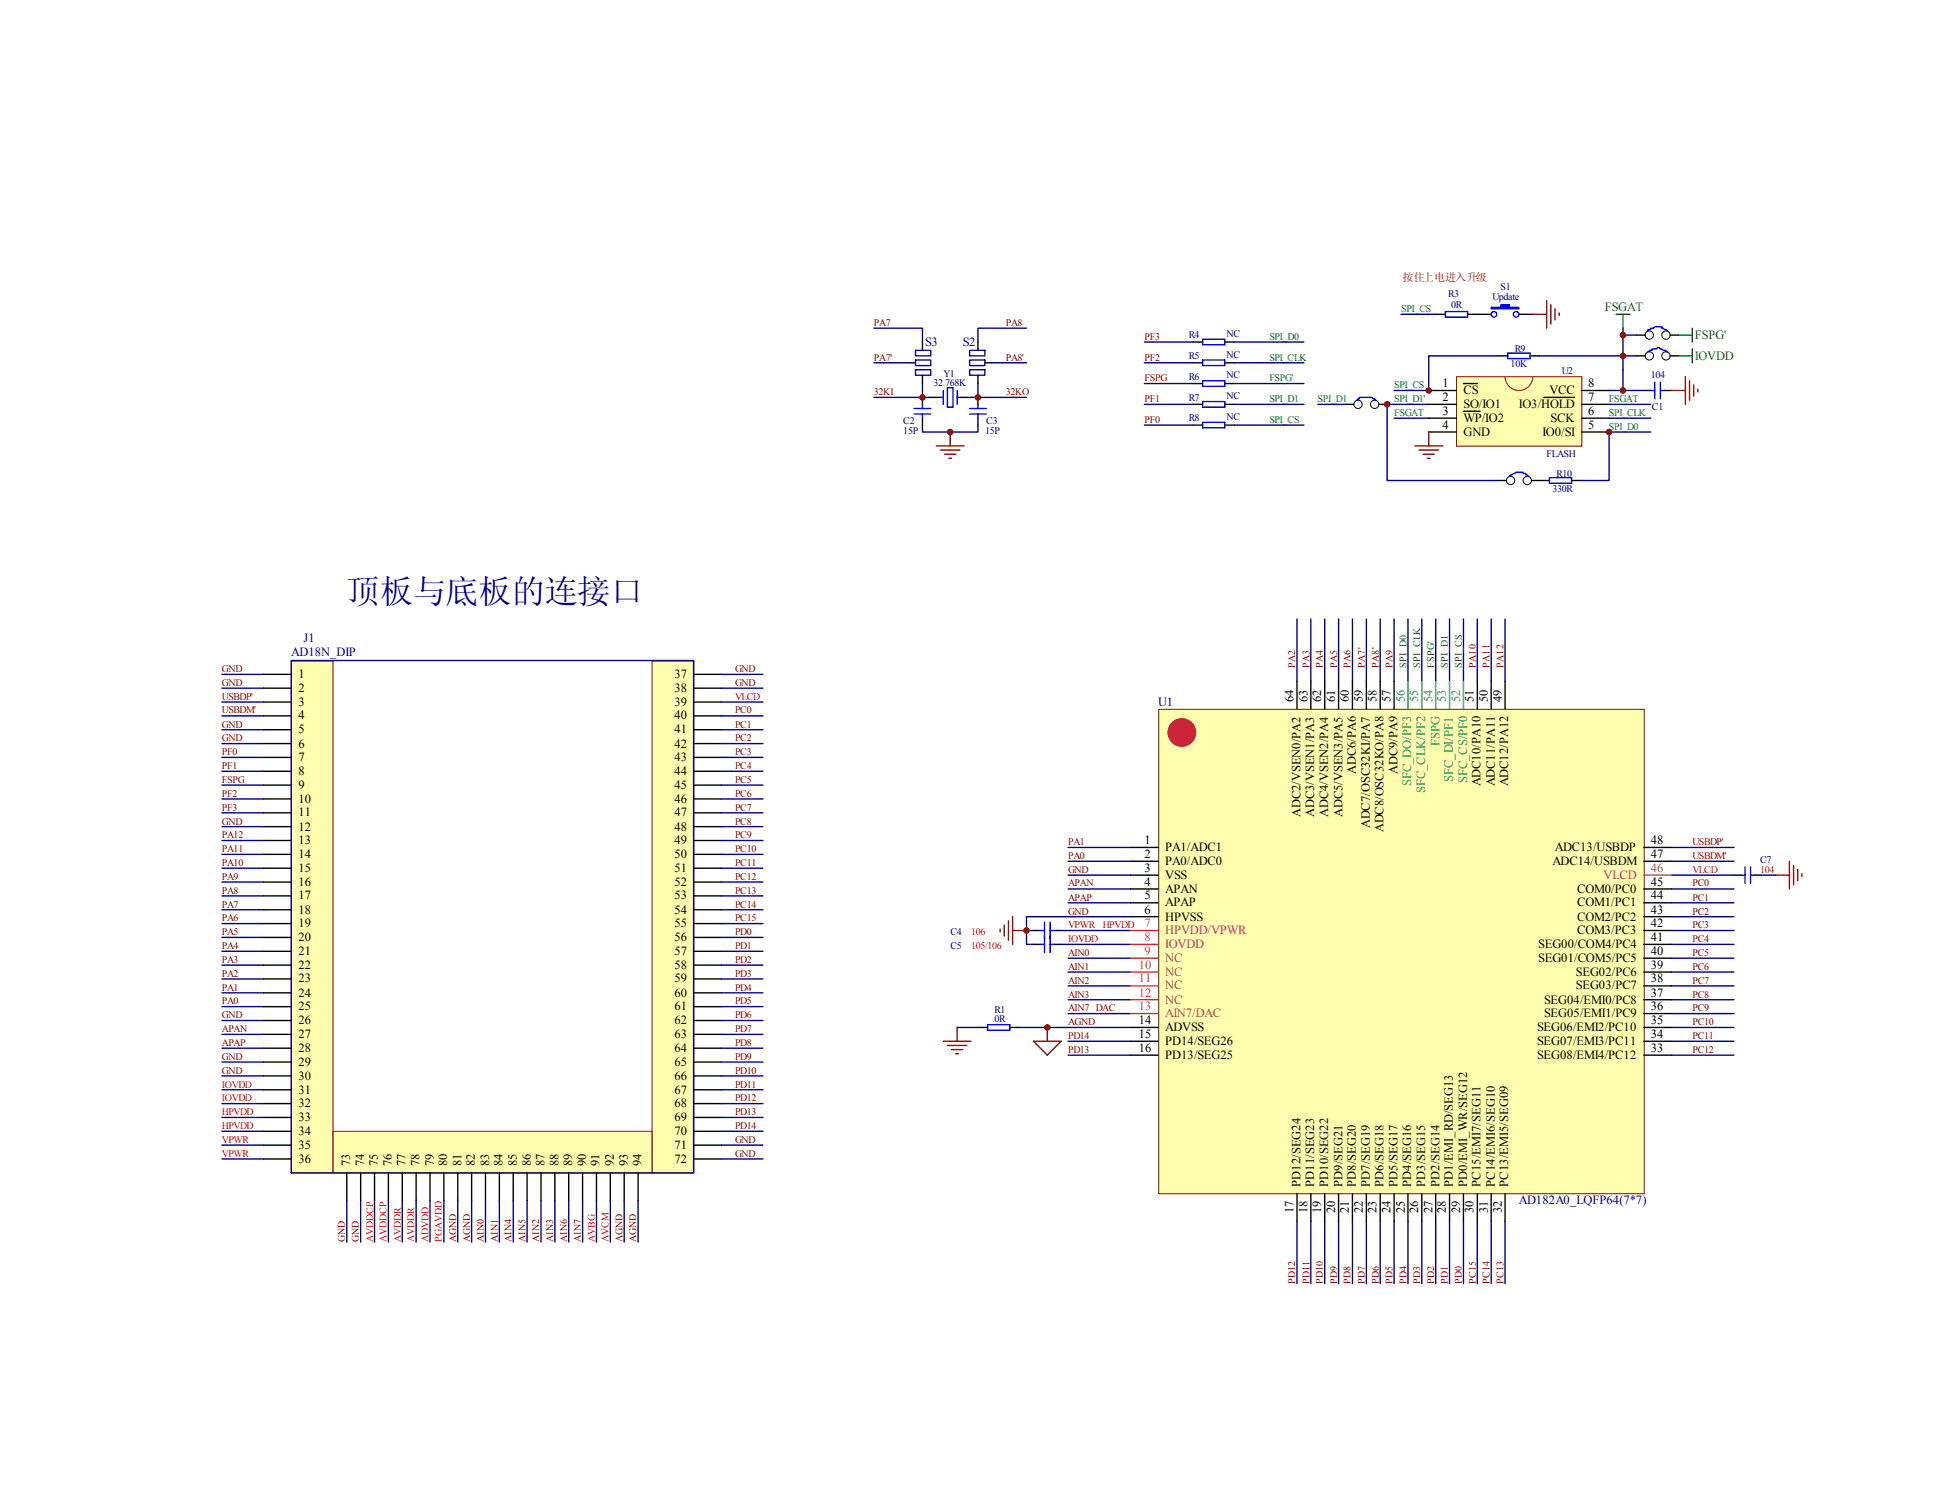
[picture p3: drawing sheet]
<svg xmlns="http://www.w3.org/2000/svg" width="279mm" height="216mm" viewBox="0 0 279 216" stroke-linecap="round" stroke-linejoin="round" font-family="sans-serif">
<defs><g id="words">
<text font-size="4.8" fill="#000080" x="49.9" y="86.8">顶板与底板的连接口</text>
<g font-size="1.8" fill="#008000">
<text x="230.9" y="44.8">FSGAT</text>
<text x="243.8" y="48.8">FSPG'</text>
<text x="243.8" y="51.7">IOVDD</text>
</g>
<g font-size="1.8" fill="#000080">
<text x="133.1" y="49.7">S3</text>
<text x="138.5" y="49.7">S2</text>
<text x="41.9" y="94.3">AD18N_DIP</text>
<text x="43.7" y="92.4">J1</text>
<text x="166.6" y="101.5">U1</text>
<text x="218.5" y="173.2">AD182A0_LQFP64(7*7)</text>
</g>
<g font-size="1.8">
<text x="207.5" y="55.7">1</text>
<text x="207.5" y="57.7">2</text>
<text x="207.5" y="59.7">3</text>
<text x="210.6" y="56.7">CS</text>
<text x="210.6" y="58.7">SO/IO1</text>
<text x="218.5" y="58.7">IO3/HOLD</text>
<text x="222.9" y="56.7">VCC</text>
<text x="228.5" y="59.7">6</text>
<text x="228.5" y="57.7">7</text>
<text x="228.5" y="55.7">8</text>
<text x="207.5" y="61.6">4</text>
<text x="210.6" y="60.7">WP/IO2</text>
<text x="210.6" y="62.7">GND</text>
<text x="221.9" y="62.7">IO0/SI</text>
<text x="223.1" y="60.7">SCK</text>
<text x="228.5" y="61.6">5</text>
<text x="42.9" y="97.5">1</text>
<text x="42.9" y="99.5">2</text>
<text x="42.9" y="101.5">3</text>
<text x="97" y="97.5">37</text>
<text x="97" y="99.5">38</text>
<text x="97" y="101.5">39</text>
<text x="186.1" y="101" transform="rotate(-90 186.1 101)">64</text>
<text x="188.1" y="101" transform="rotate(-90 188.1 101)">63</text>
<text x="190.1" y="101" transform="rotate(-90 190.1 101)">62</text>
<text x="192.1" y="101" transform="rotate(-90 192.1 101)">61</text>
<text x="194.1" y="101" transform="rotate(-90 194.1 101)">60</text>
<text x="196.1" y="101" transform="rotate(-90 196.1 101)">59</text>
<text x="198" y="101" transform="rotate(-90 198 101)">58</text>
<text x="200.1" y="101" transform="rotate(-90 200.1 101)">57</text>
<text x="212" y="101" transform="rotate(-90 212 101)">51</text>
<text x="214" y="101" transform="rotate(-90 214 101)">50</text>
<text x="216.1" y="101" transform="rotate(-90 216.1 101)">49</text>
<text x="42.9" y="103.5">4</text>
<text x="42.9" y="105.5">5</text>
<text x="42.9" y="107.5">6</text>
<text x="97" y="103.5">40</text>
<text x="97" y="105.5">41</text>
<text x="97" y="107.5">42</text>
<text x="42.9" y="109.5">7</text>
<text x="42.9" y="111.5">8</text>
<text x="42.9" y="113.5">9</text>
<text x="97" y="109.5">43</text>
<text x="97" y="111.5">44</text>
<text x="97" y="113.5">45</text>
<text x="195.1" y="111.3" transform="rotate(-90 195.1 111.3)">ADC6/PA6</text>
<text x="201.1" y="111.3" transform="rotate(-90 201.1 111.3)">ADC9/PA9</text>
<text x="213" y="113.1" transform="rotate(-90 213 113.1)">ADC10/PA10</text>
<text x="215.1" y="113.1" transform="rotate(-90 215.1 113.1)">ADC11/PA11</text>
<text x="217" y="113.1" transform="rotate(-90 217 113.1)">ADC12/PA12</text>
<text x="42.9" y="115.5">10</text>
<text x="42.9" y="117.4">11</text>
<text x="42.9" y="119.5">12</text>
<text x="97" y="115.5">46</text>
<text x="97" y="117.4">47</text>
<text x="97" y="119.5">48</text>
<text x="187.1" y="117.5" transform="rotate(-90 187.1 117.5)">ADC2/VSEN0/PA2</text>
<text x="189.1" y="117.5" transform="rotate(-90 189.1 117.5)">ADC3/VSEN1/PA3</text>
<text x="191.1" y="117.5" transform="rotate(-90 191.1 117.5)">ADC4/VSEN2/PA4</text>
<text x="193.1" y="117.5" transform="rotate(-90 193.1 117.5)">ADC5/VSEN3/PA5</text>
<text x="197.1" y="119.1" transform="rotate(-90 197.1 119.1)">ADC7/OSC32KI/PA7</text>
<text x="199.1" y="119.7" transform="rotate(-90 199.1 119.7)">ADC8/OSC32KO/PA8</text>
<text x="42.9" y="121.4">13</text>
<text x="42.9" y="123.4">14</text>
<text x="42.9" y="125.4">15</text>
<text x="97" y="121.4">49</text>
<text x="97" y="123.4">50</text>
<text x="97" y="125.4">51</text>
<text x="164.7" y="121.4">1</text>
<text x="164.7" y="123.4">2</text>
<text x="164.7" y="125.4">3</text>
<text x="167.6" y="122.4">PA1/ADC1</text>
<text x="167.6" y="124.4">PA0/ADC0</text>
<text x="223.4" y="124.4">ADC14/USBDM</text>
<text x="223.7" y="122.4">ADC13/USBDP</text>
<text x="237.5" y="123.4">47</text>
<text x="237.5" y="121.4">48</text>
<text x="42.9" y="127.4">16</text>
<text x="42.9" y="129.4">17</text>
<text x="42.9" y="131.4">18</text>
<text x="97" y="127.4">52</text>
<text x="97" y="129.4">53</text>
<text x="97" y="131.4">54</text>
<text x="164.7" y="127.4">4</text>
<text x="164.7" y="129.4">5</text>
<text x="164.7" y="131.4">6</text>
<text x="167.6" y="128.4">APAN</text>
<text x="167.6" y="130.4">APAP</text>
<text x="167.6" y="126.4">VSS</text>
<text x="226.9" y="130.4">COM1/PC1</text>
<text x="226.9" y="128.4">COM0/PC0</text>
<text x="237.5" y="131.4">43</text>
<text x="237.5" y="129.4">44</text>
<text x="237.5" y="127.4">45</text>
<text x="42.9" y="133.3">19</text>
<text x="42.9" y="135.4">20</text>
<text x="42.9" y="137.3">21</text>
<text x="97" y="133.3">55</text>
<text x="97" y="135.4">56</text>
<text x="97" y="137.3">57</text>
<text x="167.6" y="132.4">HPVSS</text>
<text x="221.3" y="136.4">SEG00/COM4/PC4</text>
<text x="226.9" y="134.4">COM3/PC3</text>
<text x="226.9" y="132.4">COM2/PC2</text>
<text x="237.5" y="137.3">40</text>
<text x="237.5" y="135.4">41</text>
<text x="237.5" y="133.3">42</text>
<text x="42.9" y="139.4">22</text>
<text x="42.9" y="141.3">23</text>
<text x="42.9" y="143.3">24</text>
<text x="97" y="139.4">58</text>
<text x="97" y="141.3">59</text>
<text x="97" y="143.3">60</text>
<text x="221.3" y="138.3">SEG01/COM5/PC5</text>
<text x="226.7" y="142.3">SEG03/PC7</text>
<text x="226.7" y="140.4">SEG02/PC6</text>
<text x="237.5" y="143.3">37</text>
<text x="237.5" y="141.3">38</text>
<text x="237.5" y="139.4">39</text>
<text x="42.9" y="145.3">25</text>
<text x="42.9" y="147.3">26</text>
<text x="42.9" y="149.4">27</text>
<text x="97" y="145.3">61</text>
<text x="97" y="147.3">62</text>
<text x="97" y="149.4">63</text>
<text x="163.8" y="149.4">15</text>
<text x="163.8" y="147.3">14</text>
<text x="167.6" y="148.3">ADVSS</text>
<text x="221.1" y="148.3">SEG06/EMI2/PC10</text>
<text x="222.2" y="146.3">SEG05/EMI1/PC9</text>
<text x="222.2" y="144.4">SEG04/EMI0/PC8</text>
<text x="237.5" y="149.4">34</text>
<text x="237.5" y="147.3">35</text>
<text x="237.5" y="145.3">36</text>
<text x="42.9" y="151.3">28</text>
<text x="42.9" y="153.3">29</text>
<text x="42.9" y="155.3">30</text>
<text x="97" y="151.3">64</text>
<text x="97" y="153.3">65</text>
<text x="97" y="155.3">66</text>
<text x="163.8" y="151.3">16</text>
<text x="167.6" y="152.3">PD13/SEG25</text>
<text x="167.6" y="150.3">PD14/SEG26</text>
<text x="221.1" y="152.3">SEG08/EMI4/PC12</text>
<text x="221.1" y="150.3">SEG07/EMI3/PC11</text>
<text x="237.5" y="151.3">33</text>
<text x="42.9" y="157.3">31</text>
<text x="42.9" y="159.3">32</text>
<text x="42.9" y="161.3">33</text>
<text x="97" y="157.3">67</text>
<text x="97" y="159.3">68</text>
<text x="97" y="161.3">69</text>
<text x="42.9" y="163.2">34</text>
<text x="42.9" y="165.3">35</text>
<text x="42.9" y="167.2">36</text>
<text x="50.4" y="167.7" transform="rotate(-90 50.4 167.7)">73</text>
<text x="52.4" y="167.7" transform="rotate(-90 52.4 167.7)">74</text>
<text x="54.4" y="167.7" transform="rotate(-90 54.4 167.7)">75</text>
<text x="56.4" y="167.7" transform="rotate(-90 56.4 167.7)">76</text>
<text x="58.3" y="167.7" transform="rotate(-90 58.3 167.7)">77</text>
<text x="60.4" y="167.7" transform="rotate(-90 60.4 167.7)">78</text>
<text x="62.4" y="167.7" transform="rotate(-90 62.4 167.7)">79</text>
<text x="64.3" y="167.7" transform="rotate(-90 64.3 167.7)">80</text>
<text x="66.4" y="167.7" transform="rotate(-90 66.4 167.7)">81</text>
<text x="68.3" y="167.7" transform="rotate(-90 68.3 167.7)">82</text>
<text x="70.4" y="167.7" transform="rotate(-90 70.4 167.7)">83</text>
<text x="72.3" y="167.7" transform="rotate(-90 72.3 167.7)">84</text>
<text x="74.3" y="167.7" transform="rotate(-90 74.3 167.7)">85</text>
<text x="76.4" y="167.7" transform="rotate(-90 76.4 167.7)">86</text>
<text x="78.3" y="167.7" transform="rotate(-90 78.3 167.7)">87</text>
<text x="80.3" y="167.7" transform="rotate(-90 80.3 167.7)">88</text>
<text x="82.3" y="167.7" transform="rotate(-90 82.3 167.7)">89</text>
<text x="84.3" y="167.7" transform="rotate(-90 84.3 167.7)">90</text>
<text x="86.3" y="167.7" transform="rotate(-90 86.3 167.7)">91</text>
<text x="88.3" y="167.7" transform="rotate(-90 88.3 167.7)">92</text>
<text x="90.3" y="167.7" transform="rotate(-90 90.3 167.7)">93</text>
<text x="92.3" y="167.7" transform="rotate(-90 92.3 167.7)">94</text>
<text x="97" y="163.2">70</text>
<text x="97" y="165.3">71</text>
<text x="97" y="167.2">72</text>
<text x="187.1" y="170.7" transform="rotate(-90 187.1 170.7)">PD12/SEG24</text>
<text x="189.1" y="170.7" transform="rotate(-90 189.1 170.7)">PD11/SEG23</text>
<text x="191.1" y="170.7" transform="rotate(-90 191.1 170.7)">PD10/SEG22</text>
<text x="193.1" y="170.7" transform="rotate(-90 193.1 170.7)">PD9/SEG21</text>
<text x="195.1" y="170.7" transform="rotate(-90 195.1 170.7)">PD8/SEG20</text>
<text x="197.1" y="170.7" transform="rotate(-90 197.1 170.7)">PD7/SEG19</text>
<text x="199.1" y="170.7" transform="rotate(-90 199.1 170.7)">PD6/SEG18</text>
<text x="201.1" y="170.7" transform="rotate(-90 201.1 170.7)">PD5/SEG17</text>
<text x="203" y="170.7" transform="rotate(-90 203 170.7)">PD4/SEG16</text>
<text x="205.1" y="170.7" transform="rotate(-90 205.1 170.7)">PD3/SEG15</text>
<text x="207.1" y="170.7" transform="rotate(-90 207.1 170.7)">PD2/SEG14</text>
<text x="209" y="170.7" transform="rotate(-90 209 170.7)">PD1/EMI_RD/SEG13</text>
<text x="211.1" y="170.7" transform="rotate(-90 211.1 170.7)">PD0/EMI_WR/SEG12</text>
<text x="213" y="170.7" transform="rotate(-90 213 170.7)">PC15/EMI7/SEG11</text>
<text x="215.1" y="170.7" transform="rotate(-90 215.1 170.7)">PC14/EMI6/SEG10</text>
<text x="217" y="170.7" transform="rotate(-90 217 170.7)">PC13/EMI5/SEG09</text>
<text x="186.1" y="174.5" transform="rotate(-90 186.1 174.5)">17</text>
<text x="188.1" y="174.5" transform="rotate(-90 188.1 174.5)">18</text>
<text x="190.1" y="174.5" transform="rotate(-90 190.1 174.5)">19</text>
<text x="192.1" y="174.5" transform="rotate(-90 192.1 174.5)">20</text>
<text x="194.1" y="174.5" transform="rotate(-90 194.1 174.5)">21</text>
<text x="196.1" y="174.5" transform="rotate(-90 196.1 174.5)">22</text>
<text x="198" y="174.5" transform="rotate(-90 198 174.5)">23</text>
<text x="200.1" y="174.5" transform="rotate(-90 200.1 174.5)">24</text>
<text x="202.1" y="174.5" transform="rotate(-90 202.1 174.5)">25</text>
<text x="204" y="174.5" transform="rotate(-90 204 174.5)">26</text>
<text x="206.1" y="174.5" transform="rotate(-90 206.1 174.5)">27</text>
<text x="208" y="174.5" transform="rotate(-90 208 174.5)">28</text>
<text x="210.1" y="174.5" transform="rotate(-90 210.1 174.5)">29</text>
<text x="212" y="174.5" transform="rotate(-90 212 174.5)">30</text>
<text x="214" y="174.5" transform="rotate(-90 214 174.5)">31</text>
<text x="216.1" y="174.5" transform="rotate(-90 216.1 174.5)">32</text>
</g>
<g font-size="1.8" fill="#00a36e">
<text x="202.1" y="101" transform="rotate(-90 202.1 101)">56</text>
<text x="204" y="101" transform="rotate(-90 204 101)">55</text>
<text x="206.1" y="101" transform="rotate(-90 206.1 101)">54</text>
<text x="208" y="101" transform="rotate(-90 208 101)">53</text>
<text x="210.1" y="101" transform="rotate(-90 210.1 101)">52</text>
<text x="207.1" y="107.4" transform="rotate(-90 207.1 107.4)">FSPG</text>
<text x="203" y="113.1" transform="rotate(-90 203 113.1)">SFC_DO/PF3</text>
<text x="209" y="112.5" transform="rotate(-90 209 112.5)">SFC_DI/PF1</text>
<text x="211.1" y="112.7" transform="rotate(-90 211.1 112.7)">SFC_CS/PF0</text>
<text x="205.1" y="114.1" transform="rotate(-90 205.1 114.1)">SFC_CLK/PF2</text>
</g>
<g font-size="1.8" fill="#c5008e">
<text x="237.5" y="125.4">46</text>
<text x="230.7" y="126.4">VLCD</text>
<text x="164.7" y="133.3">7</text>
<text x="164.7" y="135.4">8</text>
<text x="167.6" y="134.4">HPVDD/VPWR</text>
<text x="167.6" y="136.4">IOVDD</text>
</g>
<g font-size="1.8" fill="#de4f16">
<text x="164.7" y="137.3">9</text>
<text x="163.8" y="139.4">10</text>
<text x="163.8" y="141.3">11</text>
<text x="163.8" y="143.3">12</text>
<text x="167.6" y="138.3">NC</text>
<text x="167.6" y="140.4">NC</text>
<text x="167.6" y="142.3">NC</text>
<text x="163.8" y="145.3">13</text>
<text x="167.6" y="144.4">NC</text>
<text x="167.6" y="146.3">AIN7/DAC</text>
</g>
<text font-size="1.6" fill="#800000" x="201.8" y="40.4">按住上电进入升级</text>
<g font-size="1.4" fill="#000080">
<text x="215.9" y="41.7">S1</text>
<text x="208.4" y="42.7">R3</text>
<text x="208.8" y="44.3">0R</text>
<text x="214.7" y="43.1">Update</text>
<text x="171" y="48.7">R4</text>
<text x="171" y="51.6">R5</text>
<text x="176.4" y="48.5">NC</text>
<text x="176.4" y="51.5">NC</text>
<text x="217.3" y="52.8">10K</text>
<text x="217.9" y="50.6">R9</text>
<text x="224.7" y="53.8">U2</text>
<text x="134.3" y="55.5">32.768K</text>
<text x="135.7" y="54.3">Y1</text>
<text x="171" y="54.6">R6</text>
<text x="171" y="57.7">R7</text>
<text x="176.4" y="54.4">NC</text>
<text x="176.4" y="57.4">NC</text>
<text x="237.5" y="54.4">104</text>
<text x="237.7" y="59">C1</text>
<text x="130" y="61">C2</text>
<text x="130" y="62.4">15P</text>
<text x="141.7" y="62.4">15P</text>
<text x="141.9" y="61">C3</text>
<text x="171" y="60.6">R8</text>
<text x="176.4" y="60.5">NC</text>
<text x="222.5" y="65.8">FLASH</text>
<text x="223.4" y="70.8">330R</text>
<text x="223.9" y="68.6">R10</text>
<text x="253.2" y="124.1">C7</text>
<text x="136.7" y="134.5">C4</text>
<text x="136.7" y="136.5">C5</text>
<text x="143.1" y="145.7">R1</text>
<text x="143.1" y="147.1">0R</text>
</g>
<g font-size="1.4" fill="#800000">
<text x="125.7" y="46.9">PA7</text>
<text x="144.7" y="46.9">PA8</text>
<text x="125.7" y="51.9">PA7'</text>
<text x="144.7" y="51.9">PA8'</text>
<text x="164.7" y="51.9">PF2</text>
<text x="164.7" y="48.9">PF3</text>
<text x="125.7" y="56.8">32KI</text>
<text x="144.7" y="56.8">32KO</text>
<text x="164.7" y="57.8">PF1</text>
<text x="164.7" y="54.9">FSPG</text>
<text x="164.7" y="60.8">PF0</text>
<text x="31.9" y="100.7">USBDP'</text>
<text x="31.9" y="98.6">GND</text>
<text x="31.9" y="96.7">GND</text>
<text x="105.7" y="98.6">GND</text>
<text x="105.7" y="96.7">GND</text>
<text x="186.4" y="96" transform="rotate(-90 186.4 96)">PA2</text>
<text x="188.4" y="96" transform="rotate(-90 188.4 96)">PA3</text>
<text x="190.3" y="96" transform="rotate(-90 190.3 96)">PA4</text>
<text x="192.4" y="96" transform="rotate(-90 192.4 96)">PA5</text>
<text x="194.3" y="96" transform="rotate(-90 194.3 96)">PA6</text>
<text x="196.3" y="96" transform="rotate(-90 196.3 96)">PA7'</text>
<text x="198.4" y="96" transform="rotate(-90 198.4 96)">PA8'</text>
<text x="200.3" y="96" transform="rotate(-90 200.3 96)">PA9</text>
<text x="212.3" y="96" transform="rotate(-90 212.3 96)">PA10</text>
<text x="214.3" y="96" transform="rotate(-90 214.3 96)">PA11</text>
<text x="216.3" y="96" transform="rotate(-90 216.3 96)">PA12</text>
<text x="31.9" y="102.6">USBDM'</text>
<text x="31.9" y="106.6">GND</text>
<text x="31.9" y="104.6">GND</text>
<text x="105.7" y="102.6">PC0</text>
<text x="105.7" y="104.6">PC1</text>
<text x="105.7" y="106.6">PC2</text>
<text x="31.9" y="108.6">PF0</text>
<text x="31.9" y="110.7">PF1</text>
<text x="31.9" y="112.6">FSPG</text>
<text x="105.7" y="108.6">PC3</text>
<text x="105.7" y="110.7">PC4</text>
<text x="105.7" y="112.6">PC5</text>
<text x="31.9" y="114.6">PF2</text>
<text x="31.9" y="116.6">PF3</text>
<text x="31.9" y="118.6">GND</text>
<text x="105.7" y="114.6">PC6</text>
<text x="105.7" y="116.6">PC7</text>
<text x="105.7" y="118.6">PC8</text>
<text x="31.9" y="120.6">PA12</text>
<text x="31.9" y="124.5">PA10</text>
<text x="31.9" y="122.6">PA11</text>
<text x="105.7" y="120.6">PC9</text>
<text x="105.7" y="122.6">PC10</text>
<text x="105.7" y="124.5">PC11</text>
<text x="153.7" y="123.5">PA0</text>
<text x="153.7" y="121.6">PA1</text>
<text x="153.7" y="125.6">GND</text>
<text x="243.5" y="123.5">USBDM'</text>
<text x="243.5" y="121.6">USBDP'</text>
<text x="31.9" y="126.6">PA9</text>
<text x="31.9" y="130.6">PA7</text>
<text x="31.9" y="128.5">PA8</text>
<text x="105.7" y="126.6">PC12</text>
<text x="105.7" y="128.5">PC13</text>
<text x="105.7" y="130.6">PC14</text>
<text x="153.7" y="129.5">APAP</text>
<text x="153.7" y="127.5">APAN</text>
<text x="153.7" y="131.6">GND</text>
<text x="243.5" y="127.5">PC0</text>
<text x="243.5" y="129.5">PC1</text>
<text x="243.5" y="131.6">PC2</text>
<text x="31.9" y="136.5">PA4</text>
<text x="31.9" y="134.5">PA5</text>
<text x="31.9" y="132.5">PA6</text>
<text x="105.7" y="132.5">PC15</text>
<text x="105.7" y="134.5">PD0</text>
<text x="105.7" y="136.5">PD1</text>
<text x="153.7" y="137.5">AIN0</text>
<text x="243.5" y="133.5">PC3</text>
<text x="243.5" y="135.6">PC4</text>
<text x="243.5" y="137.5">PC5</text>
<text x="31.9" y="142.5">PA1</text>
<text x="31.9" y="140.5">PA2</text>
<text x="31.9" y="138.5">PA3</text>
<text x="105.7" y="140.5">PD3</text>
<text x="105.7" y="142.5">PD4</text>
<text x="105.7" y="138.5">PD2</text>
<text x="153.7" y="139.5">AIN1</text>
<text x="153.7" y="141.5">AIN2</text>
<text x="153.7" y="143.5">AIN3</text>
<text x="243.5" y="139.5">PC6</text>
<text x="243.5" y="141.5">PC7</text>
<text x="243.5" y="143.5">PC8</text>
<text x="31.9" y="148.4">APAN</text>
<text x="31.9" y="144.4">PA0</text>
<text x="31.9" y="146.5">GND</text>
<text x="105.7" y="144.4">PD5</text>
<text x="105.7" y="146.5">PD6</text>
<text x="105.7" y="148.4">PD7</text>
<text x="153.7" y="149.4">PD14</text>
<text x="153.7" y="145.5">AIN7 DAC</text>
<text x="153.7" y="147.5">AGND</text>
<text x="243.5" y="145.5">PC9</text>
<text x="243.5" y="147.5">PC10</text>
<text x="243.5" y="149.4">PC11</text>
<text x="31.9" y="152.5">GND</text>
<text x="31.9" y="150.5">APAP</text>
<text x="31.9" y="154.4">GND</text>
<text x="105.7" y="150.5">PD8</text>
<text x="105.7" y="152.5">PD9</text>
<text x="105.7" y="154.4">PD10</text>
<text x="153.7" y="151.5">PD13</text>
<text x="243.5" y="151.5">PC12</text>
<text x="105.7" y="156.5">PD11</text>
<text x="105.7" y="158.4">PD12</text>
<text x="105.7" y="160.4">PD13</text>
<text x="105.7" y="162.4">PD14</text>
<text x="105.7" y="164.4">GND</text>
<text x="105.7" y="166.4">GND</text>
<text x="49.6" y="178.6" transform="rotate(-90 49.6 178.6)">GND</text>
<text x="51.6" y="178.6" transform="rotate(-90 51.6 178.6)">GND</text>
<text x="65.6" y="178.6" transform="rotate(-90 65.6 178.6)">AGND</text>
<text x="67.6" y="178.6" transform="rotate(-90 67.6 178.6)">AGND</text>
<text x="69.6" y="178.6" transform="rotate(-90 69.6 178.6)">AIN0</text>
<text x="71.6" y="178.6" transform="rotate(-90 71.6 178.6)">AIN1</text>
<text x="73.6" y="178.6" transform="rotate(-90 73.6 178.6)">AIN4</text>
<text x="75.6" y="178.6" transform="rotate(-90 75.6 178.6)">AIN5</text>
<text x="77.6" y="178.6" transform="rotate(-90 77.6 178.6)">AIN2</text>
<text x="79.6" y="178.6" transform="rotate(-90 79.6 178.6)">AIN3</text>
<text x="81.6" y="178.6" transform="rotate(-90 81.6 178.6)">AIN6</text>
<text x="83.6" y="178.6" transform="rotate(-90 83.6 178.6)">AIN7</text>
<text x="89.6" y="178.6" transform="rotate(-90 89.6 178.6)">AGND</text>
<text x="91.5" y="178.6" transform="rotate(-90 91.5 178.6)">AGND</text>
<text x="186.4" y="184.7" transform="rotate(-90 186.4 184.7)">PD12</text>
<text x="188.4" y="184.7" transform="rotate(-90 188.4 184.7)">PD11</text>
<text x="190.3" y="184.7" transform="rotate(-90 190.3 184.7)">PD10</text>
<text x="192.4" y="184.7" transform="rotate(-90 192.4 184.7)">PD9</text>
<text x="194.3" y="184.7" transform="rotate(-90 194.3 184.7)">PD8</text>
<text x="196.3" y="184.7" transform="rotate(-90 196.3 184.7)">PD7</text>
<text x="198.4" y="184.7" transform="rotate(-90 198.4 184.7)">PD6</text>
<text x="200.3" y="184.7" transform="rotate(-90 200.3 184.7)">PD5</text>
<text x="202.4" y="184.7" transform="rotate(-90 202.4 184.7)">PD4</text>
<text x="204.3" y="184.7" transform="rotate(-90 204.3 184.7)">PD3</text>
<text x="206.3" y="184.7" transform="rotate(-90 206.3 184.7)">PD2</text>
<text x="208.3" y="184.7" transform="rotate(-90 208.3 184.7)">PD1</text>
<text x="210.3" y="184.7" transform="rotate(-90 210.3 184.7)">PD0</text>
<text x="212.3" y="184.7" transform="rotate(-90 212.3 184.7)">PC15</text>
<text x="214.3" y="184.7" transform="rotate(-90 214.3 184.7)">PC14</text>
<text x="216.3" y="184.7" transform="rotate(-90 216.3 184.7)">PC13</text>
</g>
<g font-size="1.4" fill="#008000">
<text x="201.6" y="44.9">SPI_CS</text>
<text x="182.6" y="51.9">SPI_CLK</text>
<text x="182.6" y="48.9">SPI_D0</text>
<text x="182.6" y="54.9">FSPG'</text>
<text x="182.6" y="57.8">SPI_D1</text>
<text x="189.6" y="57.8">SPI_D1</text>
<text x="200.6" y="55.9">SPI_CS</text>
<text x="200.6" y="57.8">SPI_D1'</text>
<text x="200.6" y="59.9">FSGAT</text>
<text x="231.5" y="59.9">SPI_CLK</text>
<text x="231.5" y="57.8">FSGAT</text>
<text x="182.6" y="60.8">SPI_CS</text>
<text x="231.5" y="61.8">SPI_D0</text>
<text x="202.4" y="96" transform="rotate(-90 202.4 96)">SPI_D0</text>
<text x="204.3" y="96" transform="rotate(-90 204.3 96)">SPI_CLK</text>
<text x="206.3" y="96" transform="rotate(-90 206.3 96)">FSPG'</text>
<text x="208.3" y="96" transform="rotate(-90 208.3 96)">SPI_D1</text>
<text x="210.3" y="96" transform="rotate(-90 210.3 96)">SPI_CS</text>
</g>
<g font-size="1.4" fill="#f00">
<text x="105.7" y="100.7">VLCD</text>
<text x="243.5" y="125.6">VLCD</text>
<text x="253.2" y="125.6">104</text>
<text x="139.7" y="134.5">106</text>
<text x="139.7" y="136.5">105/106</text>
<text x="153.7" y="133.5">VPWR</text>
<text x="153.7" y="135.6">IOVDD</text>
<text x="158.7" y="133.5">HPVDD</text>
<text x="31.9" y="160.4">HPVDD</text>
<text x="31.9" y="158.4">IOVDD</text>
<text x="31.9" y="156.5">IOVDD</text>
<text x="31.9" y="164.4">VPWR</text>
<text x="31.9" y="166.4">VPWR</text>
<text x="31.9" y="162.4">HPVDD</text>
<text x="53.7" y="178.6" transform="rotate(-90 53.7 178.6)">AVDDCP</text>
<text x="55.6" y="178.6" transform="rotate(-90 55.6 178.6)">AVDDCP</text>
<text x="57.7" y="178.6" transform="rotate(-90 57.7 178.6)">AVDDR</text>
<text x="59.6" y="178.6" transform="rotate(-90 59.6 178.6)">AVDDR</text>
<text x="61.6" y="178.6" transform="rotate(-90 61.6 178.6)">ADVDD</text>
<text x="63.6" y="178.6" transform="rotate(-90 63.6 178.6)">PGAVDD</text>
<text x="85.6" y="178.6" transform="rotate(-90 85.6 178.6)">AVBG</text>
<text x="87.5" y="178.6" transform="rotate(-90 87.5 178.6)">AVCM</text>
</g>
</g></defs>
<g fill="none" stroke="#000080" stroke-width=".2">
<path d="M125.7 47.2h7v2M125.7 57.2h8M125.7 52.2h5M132.7 55.2v2M139.7 57.2h8M140.7 55.2v2M142.7 52.2h5M147.7 47.2h-7v2M164.6 52.2h7M164.6 49.2h7M164.6 55.2h7M164.6 58.2h7"/>
<path d="M177.6 52.2h10M177.6 49.2h10M177.6 55.2h10M177.6 58.2h10M132.7 61.1v1h8v-1M164.6 61.1h7M177.6 61.1h10M186.6 89v9M188.6 89v9M190.6 89v9M192.6 89v9M194.6 89v9"/>
<path d="M196.6 89v9M198.6 89v9M200.6 89v9M202.6 89v9M204.6 89v9M206.6 89v9M208.5 89v9M210.6 89v9M212.5 89v9M214.5 89v9M216.5 89v9M147.7 131.9v3.9h1"/>
<path d="M147.7 133.8h1M152.7 133.8h9.9M152.7 135.8h9.9M153.7 127.9h8.9M153.7 129.9h8.9M153.7 131.9h8.9M153.7 137.8h8.9M153.7 139.8h8.9M153.7 121.9h8.9M153.7 123.9h8.9M153.7 125.9h8.9M240.5 127.9h9"/>
<path d="M240.5 129.9h9M240.5 131.9h9M240.5 133.8h9M240.5 135.8h9M240.5 137.8h9M240.5 139.8h9M240.5 121.9h9M240.5 123.9h9M240.5 125.9h9M253.5 125.9h1.9M137.7 147.8h3M146.7 147.8h15.9"/>
<path d="M153.7 141.8h8.9M153.7 143.8h8.9M153.7 145.8h8.9M153.7 149.8h8.9M153.7 151.8h8.9M240.5 141.8h9M240.5 143.8h9M240.5 145.8h9M240.5 147.8h9M240.5 149.8h9M240.5 151.8h9M186.6 175.7v8.9"/>
<path d="M188.6 175.7v8.9M190.6 175.7v8.9M192.6 175.7v8.9M194.6 175.7v8.9M196.6 175.7v8.9M198.6 175.7v8.9M200.6 175.7v8.9M202.6 175.7v8.9M204.6 175.7v8.9M206.6 175.7v8.9M208.5 175.7v8.9M210.6 175.7v8.9"/>
<path d="M212.5 175.7v8.9M214.5 175.7v8.9M216.5 175.7v8.9"/>
</g>
<g fill="none" stroke="#000" stroke-width=".2">
<path d="M130.7 52.2h1M132.7 49.2v1M132.7 54.2v1M132.7 57.2v1M133.7 57.2h1.6M138.1 57.2h1.6M140.7 49.2v1M140.7 54.2v1M140.7 57.2v1M141.7 52.2h1M171.6 52.2h1.4M171.6 49.2h1.4"/>
<path d="M171.6 55.2h1.4M171.6 58.2h1.4M176.2 52.2h1.4M176.2 49.2h1.4M176.2 55.2h1.4M176.2 58.2h1.4M206.6 45.2h1.4M211.1 45.2h3.4M218.5 45.2h2M132.7 60.2v.9M140.7 60.2v.9M171.6 61.1h1.4"/>
<path d="M176.2 61.1h1.4M148.7 133.8h1M148.7 135.8h1M151.7 133.8h1M151.7 135.8h1M249.5 125.9h1M252.5 125.9h1M140.7 147.8h1.4M145.3 147.8h1.4"/>
</g>
<g fill="none" stroke="#00f" stroke-width=".2">
<path d="M131.5 58.8h2.4M131.5 59.6h2.4M132.7 58.2v.6M132.7 59.6v.6M135.3 57.2h.4M135.7 56.2v2M136.3 55.8h.8v2.8h-.8zM137.7 56.2v2M137.7 57.2h.4M139.5 58.8h2.4M139.5 59.6h2.4M140.7 58.2v.6"/>
<path d="M140.7 59.6v.6M173 57.8h3.2v.8h-3.2zM173 48.8h3.2v.8h-3.2zM173 51.8h3.2v.8h-3.2zM173 54.8h3.2v.8h-3.2zM208 44.8h3.1v.8h-3.1zM173 60.7h3.2v.8h-3.2zM149.7 133.8h.6M149.7 135.8h.6M150.3 132.6v4.4M151.1 133.8h.6M151.1 132.6v4.4"/>
<path d="M151.1 135.8h.6M250.5 125.9h.6M251.1 124.7v2.4M251.9 125.9h.6M251.9 124.7v2.4M142.1 147.4h3.2v.8h-3.2z"/>
<circle cx="214.9" cy="45.2" r=".4"/>
<circle cx="218.1" cy="45.2" r=".4"/>
</g>
<g fill="none" stroke="#800000" stroke-width=".2">
<path d="M220.5 45.2h2M222.5 43.2v4M223.1 43.8v2.8M223.7 44.4v1.6M224.3 45v.4M134.7 64.1h4M135.3 64.7h2.8M135.9 65.3h1.6M136.5 65.9h.4M136.7 62.1v2M143.9 133.6v.4M144.5 133v1.6"/>
<path d="M145.1 132.5v2.7M145.7 131.9v3.9M145.7 133.8h2M255.4 125.9h2M257.4 123.9v4M258 124.5v2.8M258.6 125.1v1.6M259.2 125.7v.4M135.7 149.8h4M136.3 150.4h2.8M136.9 151h1.6M137.5 151.6h.4"/>
<path d="M137.7 147.8v2M148.7 149.8h4l-2 2zM150.7 147.8v2"/>
</g>
<path d="M131.7 51.8h2.2v.8h-2.2zM131.7 53.2h2.2v.8h-2.2zM131.7 50.4h2.2v.8h-2.2zM132.7 50.2v.2M132.7 54v.2M139.5 51.8h2.2v.8h-2.2zM139.5 53.2h2.2v.8h-2.2zM139.5 50.4h2.2v.8h-2.2zM140.7 50.2v.2M140.7 54v.2" fill="none" stroke="#11037f" stroke-width=".2"/>
<path d="M214.5 44.2h1.4v-.4h1.2v.4h1.4v.2h-4z" fill-rule="evenodd" fill="#00f" stroke="#00f" stroke-width=".2"/>
<path d="M209.6 54.3h18v9.9h-18z" fill="#ffffb0"/>
<path d="M209.5 54.2h18.1v10h-18.1z" fill="none" stroke="#800000" stroke-width=".14"/>
<g fill="none" stroke="#000" stroke-width=".2">
<path d="M205.6 56.2h3.9M205.6 58.2h3.9M210.6 55.2h1.9M210.6 59.2h2.3M222.1 57.2h4.4M227.5 56.2h4M227.5 58.2h4M236.5 56.2h1M239.5 56.2h1M205.6 60.2h3.9M205.6 62.1h3.9M227.5 60.2h4"/>
<path d="M227.5 62.1h4"/>
</g>
<path d="M216.5 54.2a1.99 1.99 0 0 0 2 2 1.99 1.99 0 0 0 2-2" fill="none" stroke="#bf0000" stroke-width=".14"/>
<path d="M240.5 56.2h2M242.5 54.2v4M243.1 54.8v2.8M243.7 55.4v1.6M244.3 56v.4M203.6 64.1h4M204.2 64.7h2.8M204.8 65.3h1.6M205.4 65.9h.4M205.6 62.1v2" fill="none" stroke="#800000" stroke-width=".2"/>
<path d="M201.6 45.2h5M231.5 56.2h5M231.5 58.2h6M233.5 53.2v3M231.5 60.2h6M231.5 62.1h6M147.7 131.9h6" fill="none" stroke="#000080" stroke-width=".2"/>
<path d="M232.5 45.2h2M233.5 45.2v2" fill="none" stroke="#008000" stroke-width=".2"/>
<path d="M237.5 56.2h.6M238.1 55v2.4M238.9 56.2h.6M238.9 55v2.4" fill="none" stroke="#00f" stroke-width=".2"/>
<path d="M42 95.2h5.9v73.5h-5.9z" fill="#ffffb0"/>
<path d="M41.9 95.1h6v73.6h-6z" fill="none" stroke="#800000" stroke-width=".14"/>
<g fill="none" stroke="#000" stroke-width=".2">
<path d="M37.9 97h4M37.9 99h4M37.9 101h4M37.9 103h4M37.9 105h4M37.9 107h4M37.9 108.9h4M37.9 110.9h4M37.9 112.9h4M37.9 114.9h4M37.9 116.9h4M37.9 118.9h4"/>
<path d="M37.9 120.9h4M37.9 122.9h4M37.9 124.9h4M37.9 126.9h4M37.9 128.9h4"/>
</g>
<path d="M93.9 95.2h5.9v73.5h-5.9z" fill="#ffffb0"/>
<path d="M93.8 95.1h6v73.6h-6z" fill="none" stroke="#800000" stroke-width=".14"/>
<path d="M48 162.8h45.8v5.9h-45.8z" fill="#ffffb0"/>
<path d="M47.9 162.7h45.9v6h-45.9z" fill="none" stroke="#800000" stroke-width=".14"/>
<path d="M41.9 95h57.9v73.7h-57.9z" fill="none" stroke="#11037f" stroke-width=".2"/>
<g fill="none" stroke="#000" stroke-width=".2">
<path d="M193.6 58.2h1.2M198.4 58.2h1.2M215.5 51.2h1.4M220.1 51.2h1.4M235.5 48.2h1.2M235.5 51.2h1.2M240.3 48.2h1.2M240.3 51.2h1.2M215.5 69.1h1.2M220.3 69.1h2.6M226.1 69.1h1.4M99.8 97h4"/>
<path d="M99.8 99h4M99.8 101h4M99.8 103h4M99.8 105h4M99.8 107h4M99.8 108.9h4M99.8 110.9h4M99.8 112.9h4M99.8 114.9h4M99.8 116.9h4M99.8 118.9h4M37.9 130.9h4"/>
<path d="M37.9 132.8h4M37.9 134.8h4M37.9 136.8h4M37.9 138.8h4M99.8 130.9h4M99.8 132.8h4M99.8 134.8h4M99.8 136.8h4M99.8 138.8h4M99.8 120.9h4M99.8 122.9h4M99.8 124.9h4"/>
<path d="M99.8 126.9h4M99.8 128.9h4M37.9 140.8h4M37.9 142.8h4M37.9 144.8h4M37.9 146.8h4M37.9 148.8h4M37.9 150.8h4M37.9 152.8h4M37.9 154.8h4M37.9 156.7h4M37.9 158.7h4"/>
<path d="M99.8 140.8h4M99.8 142.8h4M99.8 144.8h4M99.8 146.8h4M99.8 148.8h4M99.8 150.8h4M99.8 152.8h4M99.8 154.8h4M99.8 156.7h4M99.8 158.7h4M37.9 160.7h4M37.9 162.7h4"/>
<path d="M37.9 164.7h4M37.9 166.7h4M49.9 168.7v4M51.9 168.7v4M53.9 168.7v4M55.9 168.7v4M57.9 168.7v4M59.9 168.7v4M61.9 168.7v4M63.9 168.7v4M65.9 168.7v4M67.9 168.7v4"/>
<path d="M69.8 168.7v4M71.8 168.7v4M73.8 168.7v4M75.8 168.7v4M77.8 168.7v4M79.8 168.7v4M81.8 168.7v4M83.8 168.7v4M85.8 168.7v4M87.8 168.7v4M89.8 168.7v4M91.8 168.7v4"/>
<path d="M99.8 160.7h4M99.8 162.7h4M99.8 164.7h4M99.8 166.7h4"/>
</g>
<g fill="none" stroke="#000080" stroke-width=".2">
<path d="M189.6 58.2h4M205.6 58.2h-6v10.9h15.9M215.5 51.2h-9.9v5h-5M221.5 51.2h14M233.5 47.2v6M233.5 48.2h2M200.6 60.2h5M231.5 62.1v7h-4M31.9 99h6M31.9 97h6M103.8 99h6M103.8 97h6"/>
<path d="M31.9 103h6M31.9 101h6M31.9 107h6M31.9 105h6M31.9 110.9h6M31.9 108.9h6M31.9 114.9h6M31.9 112.9h6M31.9 118.9h6M31.9 116.9h6M103.8 103h6M103.8 101h6"/>
<path d="M103.8 107h6M103.8 105h6M103.8 110.9h6M103.8 108.9h6M103.8 114.9h6M103.8 112.9h6M103.8 118.9h6M103.8 116.9h6M31.9 122.9h6M31.9 120.9h6M31.9 126.9h6M31.9 124.9h6"/>
<path d="M31.9 130.9h6M31.9 128.9h6M31.9 134.8h6M31.9 132.8h6M31.9 138.8h6M31.9 136.8h6M103.8 122.9h6M103.8 120.9h6M103.8 126.9h6M103.8 124.9h6M103.8 130.9h6M103.8 128.9h6"/>
<path d="M103.8 134.8h6M103.8 132.8h6M103.8 138.8h6M103.8 136.8h6M31.9 142.8h6M31.9 140.8h6M31.9 146.8h6M31.9 144.8h6M31.9 150.8h6M31.9 148.8h6M31.9 154.8h6M31.9 152.8h6"/>
<path d="M31.9 158.7h6M31.9 156.7h6M103.8 142.8h6M103.8 140.8h6M103.8 146.8h6M103.8 144.8h6M103.8 150.8h6M103.8 148.8h6M103.8 154.8h6M103.8 152.8h6M103.8 158.7h6M103.8 156.7h6"/>
<path d="M31.9 162.7h6M31.9 160.7h6M31.9 166.7h6M31.9 164.7h6M49.9 172.7v6M51.9 172.7v6M53.9 172.7v6M55.9 172.7v6M57.9 172.7v6M59.9 172.7v6M61.9 172.7v6M63.9 172.7v6"/>
<path d="M65.9 172.7v6M67.9 172.7v6M69.8 172.7v6M71.8 172.7v6M73.8 172.7v6M75.8 172.7v6M77.8 172.7v6M79.8 172.7v6M81.8 172.7v6M83.8 172.7v6M85.8 172.7v6M87.8 172.7v6"/>
<path d="M89.8 172.7v6M91.8 172.7v6M103.8 162.7h6M103.8 160.7h6M103.8 166.7h6M103.8 164.7h6"/>
</g>
<g fill="none" stroke="#000" stroke-width=".14">
<circle cx="195.4" cy="58.2" r=".6"/>
<circle cx="197.8" cy="58.2" r=".6"/>
<circle cx="237.3" cy="51.2" r=".6"/>
<circle cx="237.3" cy="48.2" r=".6"/>
<circle cx="239.7" cy="51.2" r=".6"/>
<circle cx="239.7" cy="48.2" r=".6"/>
<circle cx="217.3" cy="69.1" r=".6"/>
<circle cx="219.7" cy="69.1" r=".6"/>
</g>
<path d="M195.2 57.6h.2v-.2h.2v-.2h1.8l.2 .2h.2v.2h.2M216.9 50.8h3.2v.8h-3.2zM237.1 47.6v-.2h.4v-.2h.4l.2-.2h1v.2l.6 .2 .2 .2M237.1 50.6h.2v-.2h.4v-.2h.6l.2-.2 .6 .2 .2 .2h.4v.2h.2M217.1 68.5l.2-.2h.2a1.84 1.84 0 0 1 1.6-.4v.2h.4v.2h.2l.2 .2M222.9 68.7h3.2v.8h-3.2z" fill="none" stroke="#00f" stroke-width=".2"/>
<path d="M241.5 48.2h2M241.5 51.2h2M243.5 47.2v2M243.5 50.2v2" fill="none" stroke="#008000" stroke-width=".2"/>
<path d="M166.8 102.1h69.8v69.6h-69.8z" fill="#ffffb0"/>
<path d="M166.7 102h69.9v69.7h-69.9z" fill="none" stroke="#800000" stroke-width=".14"/>
<circle cx="170" cy="105.4" r="1.99" fill="#ee0e22" stroke="#ee0e22" stroke-width=".14"/>
<path d="M162.6 133.8h4M162.6 135.8h4M236.5 125.9h4" fill="none" stroke="#c5008e" stroke-width=".2"/>
<g fill="none" stroke="#000" stroke-width=".2">
<path d="M186.6 98v4M188.6 98v4M190.6 98v4M192.6 98v4M194.6 98v4M196.6 98v4M198.6 98v4M200.6 98v4M212.5 98v4M214.5 98v4M216.5 98v4M162.6 127.9h4"/>
<path d="M162.6 129.9h4M162.6 131.9h4M162.6 123.9h4M162.6 121.9h4M162.6 125.9h4M236.5 127.9h4M236.5 129.9h4M236.5 139.8h4M236.5 137.8h4M236.5 135.8h4M236.5 133.8h4M236.5 131.9h4"/>
<path d="M236.5 123.9h4M236.5 121.9h4M162.6 151.8h4M162.6 149.8h4M162.6 147.8h4M236.5 151.8h4M236.5 149.8h4M236.5 147.8h4M236.5 145.8h4M236.5 143.8h4M236.5 141.8h4M186.6 171.7v4"/>
<path d="M188.6 171.7v4M190.6 171.7v4M192.6 171.7v4M194.6 171.7v4M196.6 171.7v4M198.6 171.7v4M200.6 171.7v4M202.6 171.7v4M204.6 171.7v4M206.6 171.7v4M208.5 171.7v4M210.6 171.7v4"/>
<path d="M212.5 171.7v4M214.5 171.7v4M216.5 171.7v4"/>
</g>
<path d="M162.6 137.8h4M162.6 139.8h4M162.6 141.8h4M162.6 143.8h4M162.6 145.8h4" fill="none" stroke="#de4f16" stroke-width=".2"/>
<path d="M202.6 98v4M204.6 98v4M206.6 98v4M208.5 98v4M210.6 98v4" fill="none" stroke="#00a36e" stroke-width=".2"/>
<g fill="#800000" stroke="#800000" stroke-width=".14">
<circle cx="147.7" cy="133.8" r=".4"/>
<circle cx="150.7" cy="147.8" r=".4"/>
<circle cx="132.7" cy="57.2" r=".4"/>
<circle cx="140.7" cy="57.2" r=".4"/>
<circle cx="136.7" cy="62.1" r=".4"/>
<circle cx="205.6" cy="56.2" r=".4"/>
<circle cx="231.5" cy="62.1" r=".4"/>
<circle cx="233.5" cy="56.2" r=".4"/>
<circle cx="199.6" cy="58.2" r=".4"/>
<circle cx="233.5" cy="48.2" r=".4"/>
<circle cx="233.5" cy="51.2" r=".4"/>
</g>
<use href="#words"/>
</svg>
